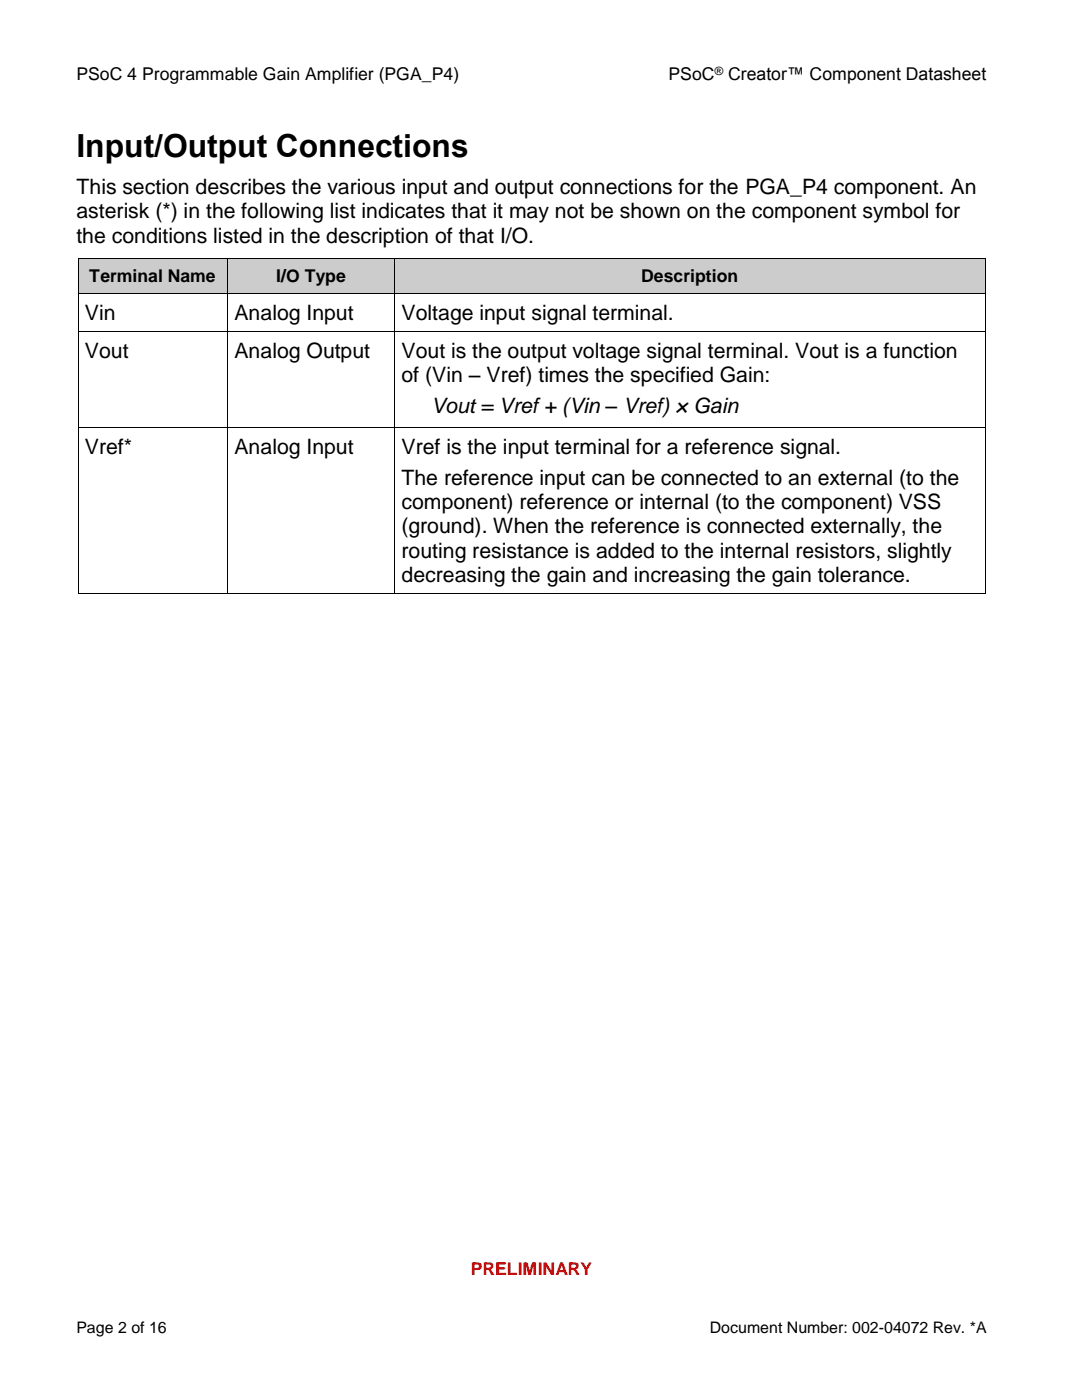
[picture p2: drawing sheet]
<svg xmlns="http://www.w3.org/2000/svg" width="216mm" height="279mm" viewBox="0 0 216 279" stroke-linecap="round" stroke-linejoin="round" font-family="sans-serif">
<defs><g id="words">
<text font-size="6.3" x="15.2" y="31.2">Input/Output Connections</text>
<g font-size="4.2">
<text x="15.2" y="38.7">This section describes the various input and output connections for the PGA_P4 component. An</text>
<text x="15.2" y="43.6">asterisk (*) in the following list indicates that it may not be shown on the component symbol for</text>
<text x="15.2" y="48.4">the conditions listed in the description of that I/O.</text>
<text x="16.9" y="63.9">Vin</text>
<text x="46.8" y="63.9">Analog Input</text>
<text x="80.1" y="63.9">Voltage input signal terminal.</text>
<text x="16.9" y="71.5">Vout</text>
<text x="46.8" y="71.5">Analog Output</text>
<text x="80.1" y="71.5">Vout is the output voltage signal terminal. Vout is a function</text>
<text x="80.1" y="76.3">of (Vin – Vref) times the specified Gain:</text>
<text x="86" y="82.4">Vout = Vref + (Vin – Vref) × Gain</text>
<text x="16.9" y="90.6">Vref*</text>
<text x="46.8" y="90.6">Analog Input</text>
<text x="80.1" y="90.6">Vref is the input terminal for a reference signal.</text>
<text x="80.1" y="96.7">The reference input can be connected to an external (to the</text>
<text x="80.1" y="101.6">component) reference or internal (to the component) VSS</text>
<text x="80.1" y="106.4">(ground). When the reference is connected externally, the</text>
<text x="80.1" y="111.3">routing resistance is added to the internal resistors, slightly</text>
<text x="80.1" y="116.2">decreasing the gain and increasing the gain tolerance.</text>
</g>
<g font-size="3.5">
<text x="15.2" y="16">PSoC 4 Programmable Gain Amplifier (PGA_P4)</text>
<text x="133.4" y="16">PSoC</text>
<text x="145.3" y="16">Creator™ Component Datasheet</text>
<text x="17.8" y="56.2">Terminal Name</text>
<text x="55.1" y="56.2">I/O Type</text>
<text x="128" y="56.2">Description</text>
</g>
<text font-size="3.5" fill="#f00" x="94" y="254.4">PRELIMINARY</text>
<g font-size="3.2">
<text x="15.2" y="266.1">Page 2 of 16</text>
<text x="141.6" y="266.1">Document Number: 002-04072 Rev. *A</text>
</g>
<text font-size="2.3" x="142.6" y="14.9">®</text>
</g></defs>
<g fill="#ccc">
<path d="M15.7 51.7h29.6v6.8h-29.6z" fill-rule="evenodd"/>
<path d="M15.7 51.7h29.6v6.6h-29.6z" fill-rule="evenodd"/>
<path d="M45.5 51.7h33.2v6.8h-33.2z" fill-rule="evenodd"/>
<path d="M45.5 51.7h33.2v6.6h-33.2z" fill-rule="evenodd"/>
<path d="M78.8 51.7h117.7v6.8h-117.7z" fill-rule="evenodd"/>
<path d="M78.8 51.7h117.7v6.6h-117.7z" fill-rule="evenodd"/>
</g>
<g fill="#000">
<path d="M15.5 51.5h.2v.2h-.2z" fill-rule="evenodd"/>
<path d="M15.5 51.5h.2v.2h-.2z" fill-rule="evenodd"/>
<path d="M15.5 58.5h.2v.2h-.2z" fill-rule="evenodd"/>
<path d="M45.3 51.5h.2v.2h-.2z" fill-rule="evenodd"/>
<path d="M45.3 58.5h.2v.2h-.2z" fill-rule="evenodd"/>
<path d="M78.7 51.5h.1v.2h-.1z" fill-rule="evenodd"/>
<path d="M78.7 58.5h.1v.2h-.1z" fill-rule="evenodd"/>
<path d="M196.5 51.5h.2v.2h-.2z" fill-rule="evenodd"/>
<path d="M196.5 51.5h.2v.2h-.2z" fill-rule="evenodd"/>
<path d="M196.5 58.5h.2v.2h-.2z" fill-rule="evenodd"/>
<path d="M15.5 66.1h.2v.2h-.2z" fill-rule="evenodd"/>
<path d="M45.3 66.1h.2v.2h-.2z" fill-rule="evenodd"/>
<path d="M78.7 66.1h.1v.2h-.1z" fill-rule="evenodd"/>
<path d="M196.5 66.1h.2v.2h-.2z" fill-rule="evenodd"/>
<path d="M15.5 85.2h.2v.2h-.2z" fill-rule="evenodd"/>
<path d="M45.3 85.2h.2v.2h-.2z" fill-rule="evenodd"/>
<path d="M78.7 85.2h.1v.2h-.1z" fill-rule="evenodd"/>
<path d="M196.5 85.2h.2v.2h-.2z" fill-rule="evenodd"/>
<path d="M15.5 118.4h.2v.2h-.2z" fill-rule="evenodd"/>
<path d="M15.5 118.4h.2v.2h-.2z" fill-rule="evenodd"/>
<path d="M45.3 118.4h.2v.2h-.2z" fill-rule="evenodd"/>
<path d="M78.7 118.4h.1v.2h-.1z" fill-rule="evenodd"/>
<path d="M196.5 118.4h.2v.2h-.2z" fill-rule="evenodd"/>
<path d="M196.5 118.4h.2v.2h-.2z" fill-rule="evenodd"/>
</g>
<g fill="none" stroke="#000" stroke-width=".2">
<path d="M15.6 51.7v6.8M15.6 58.7v7.4M15.7 51.6h29.6M15.7 58.6h29.6M45.4 51.7v6.8M45.4 58.7v7.4M45.5 51.6h33.2M45.5 58.6h33.2M78.8 51.7v6.8M78.8 58.7v7.4M78.8 51.6h117.7M78.8 58.6h117.7"/>
<path d="M196.6 51.7v6.8M196.6 58.7v7.4M15.6 66.3v18.9M15.7 66.2h29.6M45.4 66.3v18.9M45.5 66.2h33.2M78.8 66.3v18.9M78.8 66.2h117.7M196.6 66.3v18.9M15.6 85.4v33M15.7 85.3h29.6M45.4 85.4v33"/>
<path d="M45.5 85.3h33.2M78.8 85.4v33M78.8 85.3h117.7M196.6 85.4v33M15.7 118.5h29.6M45.5 118.5h33.2M78.8 118.5h117.7"/>
</g>
<use href="#words"/>
</svg>
